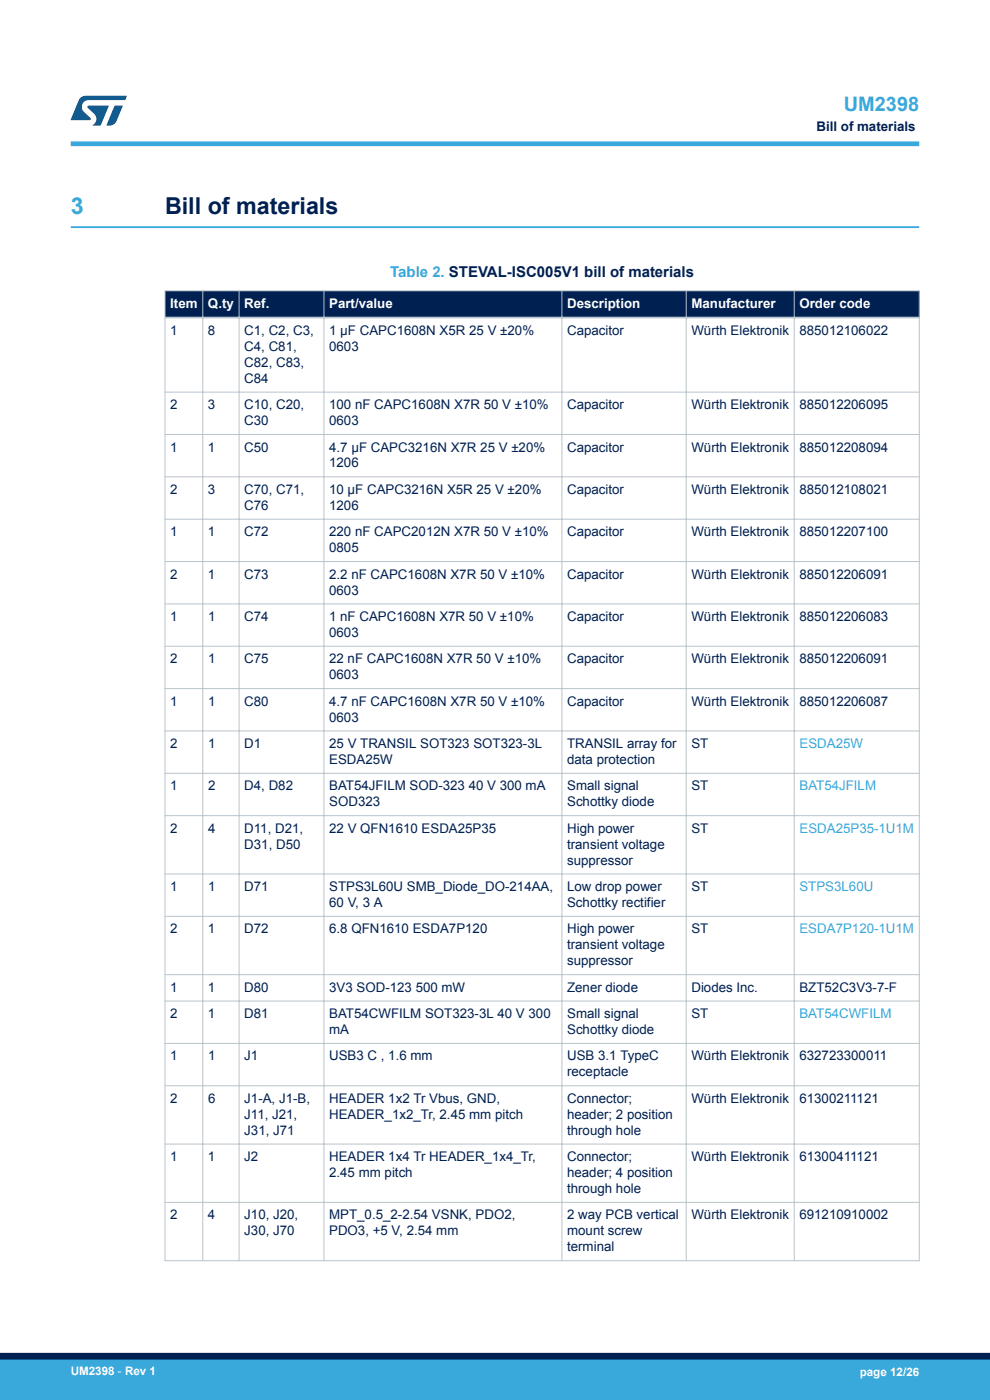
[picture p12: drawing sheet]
<svg xmlns="http://www.w3.org/2000/svg" width="210mm" height="297mm" viewBox="0 0 210 297" stroke-linecap="round" stroke-linejoin="round" font-family="sans-serif">
<defs><g id="words">
<text font-size="4.9" fill="#39a9dc" x="15" y="45.4">3</text>
<text font-size="4.9" fill="#002052" x="35" y="45.4">Bill of materials</text>
<text font-size="4.2" fill="#39a9dc" x="179" y="23.5">UM2398</text>
<text font-size="3.2" fill="#39a9dc" x="82.8" y="58.7">Table 2. STEVAL-ISC005V1 bill of materials</text>
<g font-size="2.8" fill="#002052">
<text x="173.2" y="27.9">Bill of materials</text>
<text x="36.1" y="71">1</text>
<text x="44.1" y="71">8</text>
<text x="51.8" y="71">C1, C2, C3,</text>
<text x="69.8" y="71">1 µF CAPC1608N X5R 25 V ±20%</text>
<text x="120.3" y="71">Capacitor</text>
<text x="146.7" y="71">Würth Elektronik</text>
<text x="169.6" y="71">885012106022</text>
<text x="51.8" y="74.4">C4, C81,</text>
<text x="51.8" y="77.8">C82, C83,</text>
<text x="69.8" y="74.4">0603</text>
<text x="51.8" y="81.2">C84</text>
<text x="36.1" y="86.8">2</text>
<text x="44.1" y="86.8">3</text>
<text x="51.8" y="86.8">C10, C20,</text>
<text x="69.8" y="86.8">100 nF CAPC1608N X7R 50 V ±10%</text>
<text x="120.3" y="86.8">Capacitor</text>
<text x="146.7" y="86.8">Würth Elektronik</text>
<text x="169.6" y="86.8">885012206095</text>
<text x="36.1" y="95.8">1</text>
<text x="44.1" y="95.8">1</text>
<text x="51.8" y="90.2">C30</text>
<text x="51.8" y="95.8">C50</text>
<text x="69.8" y="90.2">0603</text>
<text x="69.8" y="95.8">4.7 µF CAPC3216N X7R 25 V ±20%</text>
<text x="120.3" y="95.8">Capacitor</text>
<text x="146.7" y="95.8">Würth Elektronik</text>
<text x="169.6" y="95.8">885012208094</text>
<text x="69.8" y="99.2">1206</text>
<text x="36.1" y="104.8">2</text>
<text x="44.1" y="104.8">3</text>
<text x="51.8" y="104.8">C70, C71,</text>
<text x="69.8" y="104.8">10 µF CAPC3216N X5R 25 V ±20%</text>
<text x="120.3" y="104.8">Capacitor</text>
<text x="146.7" y="104.8">Würth Elektronik</text>
<text x="169.6" y="104.8">885012108021</text>
<text x="36.1" y="113.8">1</text>
<text x="44.1" y="113.8">1</text>
<text x="51.8" y="108.2">C76</text>
<text x="51.8" y="113.8">C72</text>
<text x="69.8" y="108.2">1206</text>
<text x="69.8" y="113.8">220 nF CAPC2012N X7R 50 V ±10%</text>
<text x="120.3" y="113.8">Capacitor</text>
<text x="146.7" y="113.8">Würth Elektronik</text>
<text x="169.6" y="113.8">885012207100</text>
<text x="69.8" y="117.1">0805</text>
<text x="36.1" y="122.7">2</text>
<text x="44.1" y="122.7">1</text>
<text x="51.8" y="122.7">C73</text>
<text x="69.8" y="122.7">2.2 nF CAPC1608N X7R 50 V ±10%</text>
<text x="120.3" y="122.7">Capacitor</text>
<text x="146.7" y="122.7">Würth Elektronik</text>
<text x="169.6" y="122.7">885012206091</text>
<text x="36.1" y="131.7">1</text>
<text x="44.1" y="131.7">1</text>
<text x="51.8" y="131.7">C74</text>
<text x="69.8" y="126.1">0603</text>
<text x="69.8" y="131.7">1 nF CAPC1608N X7R 50 V ±10%</text>
<text x="120.3" y="131.7">Capacitor</text>
<text x="146.7" y="131.7">Würth Elektronik</text>
<text x="169.6" y="131.7">885012206083</text>
<text x="69.8" y="135.1">0603</text>
<text x="36.1" y="140.7">2</text>
<text x="44.1" y="140.7">1</text>
<text x="51.8" y="140.7">C75</text>
<text x="69.8" y="140.7">22 nF CAPC1608N X7R 50 V ±10%</text>
<text x="120.3" y="140.7">Capacitor</text>
<text x="146.7" y="140.7">Würth Elektronik</text>
<text x="169.6" y="140.7">885012206091</text>
<text x="36.1" y="149.7">1</text>
<text x="44.1" y="149.7">1</text>
<text x="51.8" y="149.7">C80</text>
<text x="69.8" y="144.1">0603</text>
<text x="69.8" y="149.7">4.7 nF CAPC1608N X7R 50 V ±10%</text>
<text x="120.3" y="149.7">Capacitor</text>
<text x="146.7" y="149.7">Würth Elektronik</text>
<text x="169.6" y="149.7">885012206087</text>
<text x="69.8" y="153.1">0603</text>
<text x="36.1" y="158.7">2</text>
<text x="44.1" y="158.7">1</text>
<text x="51.8" y="158.7">D1</text>
<text x="69.8" y="158.7">25 V TRANSIL SOT323 SOT323-3L</text>
<text x="120.3" y="158.7">TRANSIL array for</text>
<text x="146.7" y="158.7">ST</text>
<text x="36.1" y="167.7">1</text>
<text x="44.1" y="167.7">2</text>
<text x="51.8" y="167.7">D4, D82</text>
<text x="69.8" y="162.1">ESDA25W</text>
<text x="69.8" y="167.7">BAT54JFILM SOD-323 40 V 300 mA</text>
<text x="120.3" y="162.1">data protection</text>
<text x="120.3" y="167.7">Small signal</text>
<text x="146.7" y="167.7">ST</text>
<text x="69.8" y="171.1">SOD323</text>
<text x="120.3" y="171.1">Schottky diode</text>
<text x="36.1" y="176.6">2</text>
<text x="44.1" y="176.6">4</text>
<text x="51.8" y="176.6">D11, D21,</text>
<text x="69.8" y="176.6">22 V QFN1610 ESDA25P35</text>
<text x="120.3" y="176.6">High power</text>
<text x="146.7" y="176.6">ST</text>
<text x="51.8" y="180">D31, D50</text>
<text x="120.3" y="180">transient voltage</text>
<text x="120.3" y="183.4">suppressor</text>
<text x="36.1" y="189">1</text>
<text x="44.1" y="189">1</text>
<text x="51.8" y="189">D71</text>
<text x="69.8" y="189">STPS3L60U SMB_Diode_DO-214AA,</text>
<text x="120.3" y="189">Low drop power</text>
<text x="146.7" y="189">ST</text>
<text x="69.8" y="192.4">60 V, 3 A</text>
<text x="120.3" y="192.4">Schottky rectifier</text>
<text x="36.1" y="198">2</text>
<text x="44.1" y="198">1</text>
<text x="51.8" y="198">D72</text>
<text x="69.8" y="198">6.8 QFN1610 ESDA7P120</text>
<text x="120.3" y="198">High power</text>
<text x="120.3" y="201.4">transient voltage</text>
<text x="146.7" y="198">ST</text>
<text x="120.3" y="204.8">suppressor</text>
<text x="36.1" y="210.4">1</text>
<text x="36.1" y="216">2</text>
<text x="44.1" y="210.4">1</text>
<text x="44.1" y="216">1</text>
<text x="51.8" y="210.4">D80</text>
<text x="51.8" y="216">D81</text>
<text x="69.8" y="210.4">3V3 SOD-123 500 mW</text>
<text x="69.8" y="216">BAT54CWFILM SOT323-3L 40 V 300</text>
<text x="120.3" y="210.4">Zener diode</text>
<text x="120.3" y="216">Small signal</text>
<text x="146.7" y="210.4">Diodes Inc.</text>
<text x="146.7" y="216">ST</text>
<text x="169.6" y="210.4">BZT52C3V3-7-F</text>
<text x="69.8" y="219.4">mA</text>
<text x="120.3" y="219.4">Schottky diode</text>
<text x="36.1" y="225">1</text>
<text x="44.1" y="225">1</text>
<text x="51.8" y="225">J1</text>
<text x="69.8" y="225">USB3 C , 1.6 mm</text>
<text x="120.3" y="225">USB 3.1 TypeC</text>
<text x="146.7" y="225">Würth Elektronik</text>
<text x="169.6" y="225">632723300011</text>
<text x="36.1" y="233.9">2</text>
<text x="44.1" y="233.9">6</text>
<text x="51.8" y="233.9">J1-A, J1-B,</text>
<text x="69.8" y="233.9">HEADER 1x2 Tr Vbus, GND,</text>
<text x="120.3" y="233.9">Connector;</text>
<text x="120.3" y="228.3">receptacle</text>
<text x="146.7" y="233.9">Würth Elektronik</text>
<text x="169.6" y="233.9">61300211121</text>
<text x="51.8" y="237.3">J11, J21,</text>
<text x="69.8" y="237.3">HEADER_1x2_Tr, 2.45 mm pitch</text>
<text x="120.3" y="237.3">header; 2 position</text>
<text x="51.8" y="240.7">J31, J71</text>
<text x="120.3" y="240.7">through hole</text>
<text x="36.1" y="246.3">1</text>
<text x="44.1" y="246.3">1</text>
<text x="51.8" y="246.3">J2</text>
<text x="69.8" y="246.3">HEADER 1x4 Tr HEADER_1x4_Tr,</text>
<text x="69.8" y="249.7">2.45 mm pitch</text>
<text x="120.3" y="246.3">Connector;</text>
<text x="120.3" y="249.7">header; 4 position</text>
<text x="146.7" y="246.3">Würth Elektronik</text>
<text x="169.6" y="246.3">61300411121</text>
<text x="120.3" y="253.1">through hole</text>
<text x="36.1" y="258.7">2</text>
<text x="44.1" y="258.7">4</text>
<text x="51.8" y="262.1">J30, J70</text>
<text x="51.8" y="258.7">J10, J20,</text>
<text x="69.8" y="258.7">MPT_0.5_2-2.54 VSNK, PDO2,</text>
<text x="69.8" y="262.1">PDO3, +5 V, 2.54 mm</text>
<text x="120.3" y="258.7">2 way PCB vertical</text>
<text x="120.3" y="262.1">mount screw</text>
<text x="146.7" y="258.7">Würth Elektronik</text>
<text x="169.6" y="258.7">691210910002</text>
<text x="120.3" y="265.5">terminal</text>
</g>
<g font-size="2.8" fill="#fff">
<text x="36.1" y="65.3">Item</text>
<text x="44.1" y="65.3">Q.ty</text>
<text x="51.8" y="65.3">Ref.</text>
<text x="69.8" y="65.3">Part/value</text>
<text x="120.3" y="65.3">Description</text>
<text x="146.7" y="65.3">Manufacturer</text>
<text x="169.6" y="65.3">Order code</text>
</g>
<g font-size="2.8" fill="#39a9dc">
<text x="169.6" y="158.7">ESDA25W</text>
<text x="169.6" y="167.7">BAT54JFILM</text>
<text x="169.6" y="176.6">ESDA25P35-1U1M</text>
<text x="169.6" y="189">STPS3L60U</text>
<text x="169.6" y="198">ESDA7P120-1U1M</text>
<text x="169.6" y="216">BAT54CWFILM</text>
</g>
<g font-size="2.5" fill="#fff">
<text x="15" y="291.6">UM2398 - Rev 1</text>
<text x="182.4" y="291.9">page 12/26</text>
</g>
</g></defs>
<path d="M15 48.2h180" fill="none" stroke="#39a9dc" stroke-width=".4"/>
<g fill="#002052">
<path d="M35 61.7h160v5.7h-160z" fill-rule="evenodd"/>
<path d="M35 61.7h160v5.7h-160z" fill-rule="evenodd"/>
</g>
<g fill="none" stroke="#b9c4ca" stroke-width=".21">
<path d="M34.9 61.7h160.2M35 61.6v206M43 61.6v206M50.7 61.6v206M68.7 61.6v206M119.2 61.6v206M145.6 61.6v206M168.5 61.6v206M195 61.6v206M34.9 83.2h160.2M34.9 92.2h160.2M34.9 101.2h160.2"/>
<path d="M34.9 110.1h160.2M34.9 119.1h160.2M34.9 128.1h160.2M34.9 137.1h160.2M34.9 146.1h160.2M34.9 155.1h160.2M34.9 164.1h160.2M34.9 173h160.2M34.9 185.4h160.2M34.9 194.4h160.2M34.9 206.8h160.2M34.9 212.4h160.2"/>
<path d="M34.9 221.3h160.2M34.9 230.3h160.2M34.9 242.7h160.2M34.9 255.1h160.2M34.9 267.4h160.2"/>
</g>
<path d="M34.9 67.4h160.2" fill="none" stroke="#b9c4ca" stroke-width=".35"/>
<path d="M15 30.5h180" fill="none" stroke="#39a9dc" stroke-width="1"/>
<g fill="#005288">
<path d="M17.1 20.7l1.1-.4 8.7 .1-.4 .8h-7.6a1.45 1.45 0 0 0-1.4 .9 1.45 1.45 0 0 0 .2 1.6l1.5 1.3v.4l-4.2 .1 1.7-4.2z"/>
<path d="M24.3 22.4l1.7 .1-1.3 3.2a1.6 1.6 0 0 1-1.5 .9l-.6-.1z"/>
<path d="M18.6 22.5h4.5l-1.8 4.1h-1.7a1.54 1.54 0 0 0 .4-2.4l-1.4-1.3z"/>
</g>
<g fill="#39a9dc">
<path d="M0 288.4h210v8.6h-210z" fill-rule="evenodd"/>
<path d="M-.1 288.4h210.2v4.4h-210.2z" fill-rule="evenodd"/>
</g>
<path d="M0 287.7h210" fill="none" stroke="#002052" stroke-width="1.4"/>
<use href="#words"/>
</svg>
